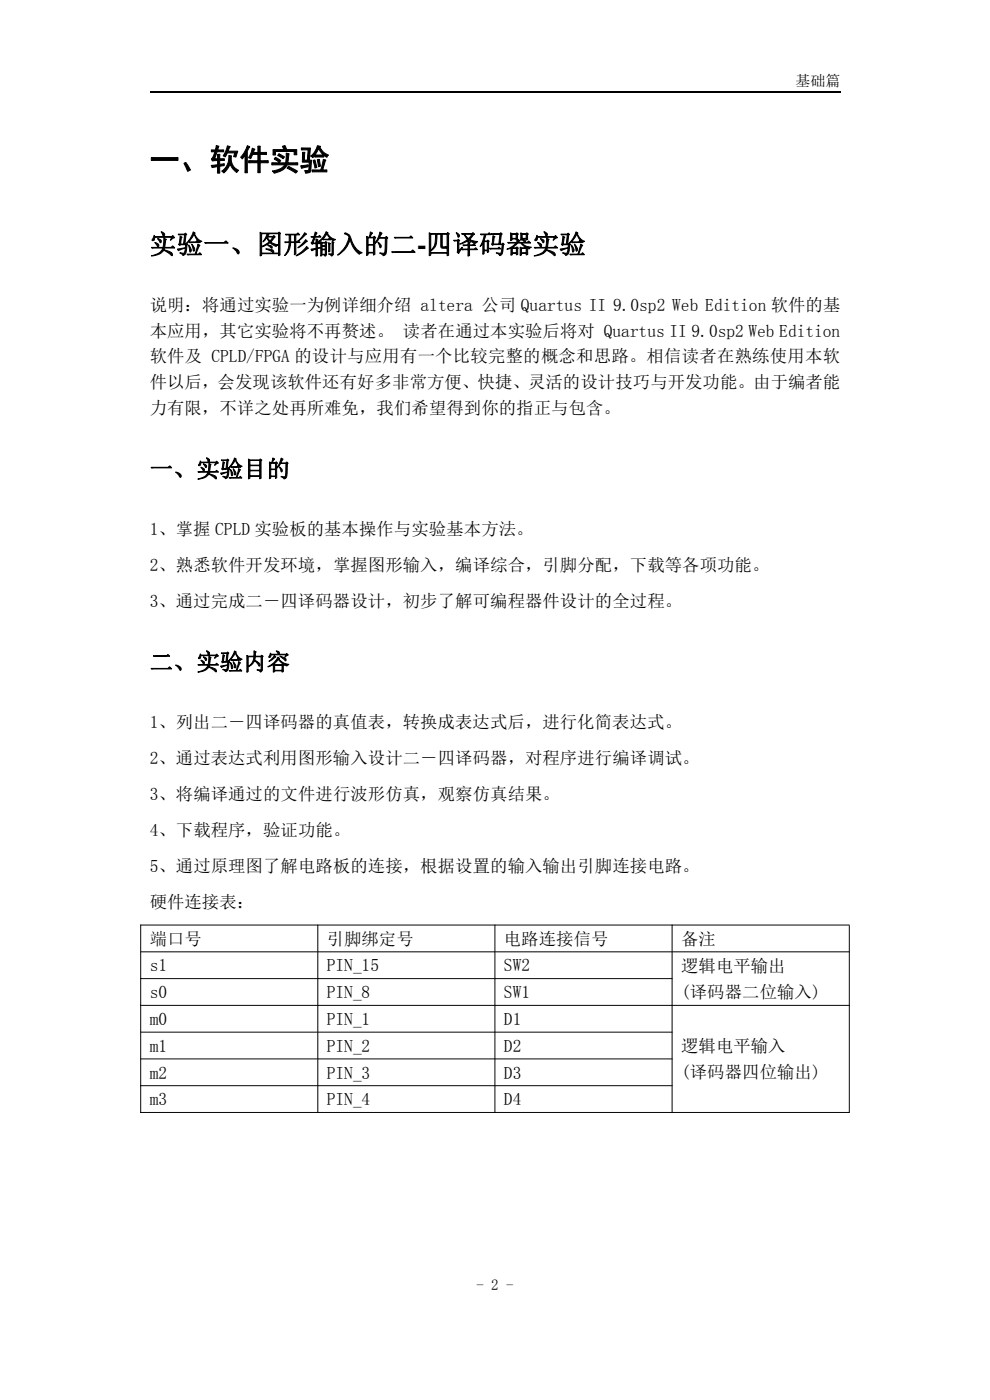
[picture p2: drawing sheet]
<svg xmlns="http://www.w3.org/2000/svg" width="210mm" height="297mm" viewBox="0 0 210 297" stroke-linecap="round" stroke-linejoin="round" font-family="sans-serif">
<defs><g id="words">
<text font-size="6.4" x="31.7" y="36.1">一、软件实验</text>
<text font-size="5.6" x="31.7" y="53.8">实验一、图形输入的二-四译码器实验</text>
<g font-size="5">
<text x="31.7" y="101.2">一、实验目的</text>
<text x="31.7" y="142.1">二、实验内容</text>
</g>
<g font-size="3.7">
<text x="31.7" y="65.9">说明：将通过实验一为例详细介绍 altera 公司 Quartus II 9.0sp2 Web Edition 软件的基</text>
<text x="31.7" y="71.4">本应用，其它实验将不再赘述。 读者在通过本实验后将对 Quartus II 9.0sp2 Web Edition</text>
<text x="31.7" y="76.9">软件及 CPLD/FPGA 的设计与应用有一个比较完整的概念和思路。相信读者在熟练使用本软</text>
<text x="31.7" y="82.4">件以后，会发现该软件还有好多非常方便、快捷、灵活的设计技巧与开发功能。由于编者能</text>
<text x="31.7" y="87.9">力有限，不详之处再所难免，我们希望得到你的指正与包含。</text>
<text x="31.7" y="113.6">1、掌握 CPLD 实验板的基本操作与实验基本方法。</text>
<text x="31.7" y="121.2">2、熟悉软件开发环境，掌握图形输入，编译综合，引脚分配，下载等各项功能。</text>
<text x="31.7" y="128.8">3、通过完成二－四译码器设计，初步了解可编程器件设计的全过程。</text>
<text x="31.7" y="154.5">1、列出二－四译码器的真值表，转换成表达式后，进行化简表达式。</text>
<text x="31.7" y="162.2">2、通过表达式利用图形输入设计二－四译码器，对程序进行编译调试。</text>
<text x="31.7" y="169.8">3、将编译通过的文件进行波形仿真，观察仿真结果。</text>
<text x="31.7" y="177.4">4、下载程序，验证功能。</text>
<text x="31.7" y="185">5、通过原理图了解电路板的连接，根据设置的输入输出引脚连接电路。</text>
<text x="31.7" y="192.6">硬件连接表：</text>
<text x="31.7" y="200.4">端口号</text>
<text x="69.3" y="200.4">引脚绑定号</text>
<text x="106.9" y="200.4">电路连接信号</text>
<text x="144.5" y="200.4">备注</text>
<text x="31.7" y="206.1">s1</text>
<text x="69.3" y="206.1">PIN_15</text>
<text x="106.9" y="206.1">SW2</text>
<text x="144.5" y="206.2">逻辑电平输出</text>
<text x="31.7" y="211.8">s0</text>
<text x="69.3" y="211.8">PIN_8</text>
<text x="106.9" y="211.8">SW1</text>
<text x="144.5" y="211.7">(译码器二位输入)</text>
<text x="31.7" y="217.4">m0</text>
<text x="69.3" y="217.4">PIN_1</text>
<text x="106.9" y="217.4">D1</text>
<text x="31.7" y="223.1">m1</text>
<text x="69.3" y="223.1">PIN_2</text>
<text x="106.9" y="223.1">D2</text>
<text x="144.5" y="223.2">逻辑电平输入</text>
<text x="31.7" y="228.8">m2</text>
<text x="69.3" y="228.8">PIN_3</text>
<text x="106.9" y="228.8">D3</text>
<text x="144.5" y="228.7">(译码器四位输出)</text>
<text x="31.7" y="234.5">m3</text>
<text x="69.3" y="234.5">PIN_4</text>
<text x="106.9" y="234.5">D4</text>
</g>
<g font-size="3.2">
<text x="168.7" y="18.2">基础篇</text>
<text x="101" y="273.7">- 2 -</text>
</g>
</g></defs>
<path d="M31.7 19.6h146.6" fill="none" stroke="#000" stroke-width=".25"/>
<g fill="#fff">
<path d="M31.7 270.5h146.6v4.8h-146.6z" fill-rule="evenodd"/>
<path d="M101 270.5h8v4.1h-8z" fill-rule="evenodd"/>
<path d="M31.7 27.2h146.6v19h-146.6z" fill-rule="evenodd"/>
<path d="M31.7 46.2h146.6v15.6h-146.6z" fill-rule="evenodd"/>
<path d="M31.7 61.8h146.6v5.5h-146.6z" fill-rule="evenodd"/>
<path d="M31.7 67.3h146.6v5.5h-146.6z" fill-rule="evenodd"/>
<path d="M31.7 72.8h146.6v5.5h-146.6z" fill-rule="evenodd"/>
<path d="M31.7 78.3h146.6v5.5h-146.6z" fill-rule="evenodd"/>
<path d="M31.7 83.8h146.6v7.7h-146.6z" fill-rule="evenodd"/>
<path d="M31.7 91.5h146.6v18h-146.6z" fill-rule="evenodd"/>
<path d="M31.7 109.5h146.6v7.6h-146.6z" fill-rule="evenodd"/>
<path d="M31.7 117.1h146.6v7.7h-146.6z" fill-rule="evenodd"/>
<path d="M31.7 124.8h146.6v9.7h-146.6z" fill-rule="evenodd"/>
<path d="M31.7 134.5h146.6v15.9h-146.6z" fill-rule="evenodd"/>
<path d="M31.7 150.4h146.6v7.7h-146.6z" fill-rule="evenodd"/>
<path d="M31.7 158.1h146.6v7.6h-146.6z" fill-rule="evenodd"/>
<path d="M31.7 165.7h146.6v7.6h-146.6z" fill-rule="evenodd"/>
<path d="M31.7 173.3h146.6v7.6h-146.6z" fill-rule="evenodd"/>
<path d="M31.7 180.9h146.6v7.6h-146.6z" fill-rule="evenodd"/>
<path d="M31.7 188.5h146.6v7.7h-146.6z" fill-rule="evenodd"/>
<path d="M31.7 236.1h146.6v7.6h-146.6z" fill-rule="evenodd"/>
</g>
<g fill="none" stroke="#000" stroke-width=".21">
<path d="M29.8 196.2h150.4M29.8 196.2v39.9M67.4 196.2v39.7M105 196.2v39.7M142.6 196.2v39.7M180.2 196.3v39.8M29.8 201.9h150.4M29.8 207.6h112.9M29.8 213.3h150.4M29.8 219h112.9M29.8 224.6h112.9M29.8 230.3h112.9"/>
<path d="M29.8 236h150.4"/>
</g>
<g fill="#fff">
<path d="M31.7 243.7h146.6v7.6h-146.6z" fill-rule="evenodd"/>
<path d="M31.7 251.3h146.6v7.7h-146.6z" fill-rule="evenodd"/>
<path d="M31.7 259h146.6v5.5h-146.6z" fill-rule="evenodd"/>
</g>
<use href="#words"/>
</svg>
